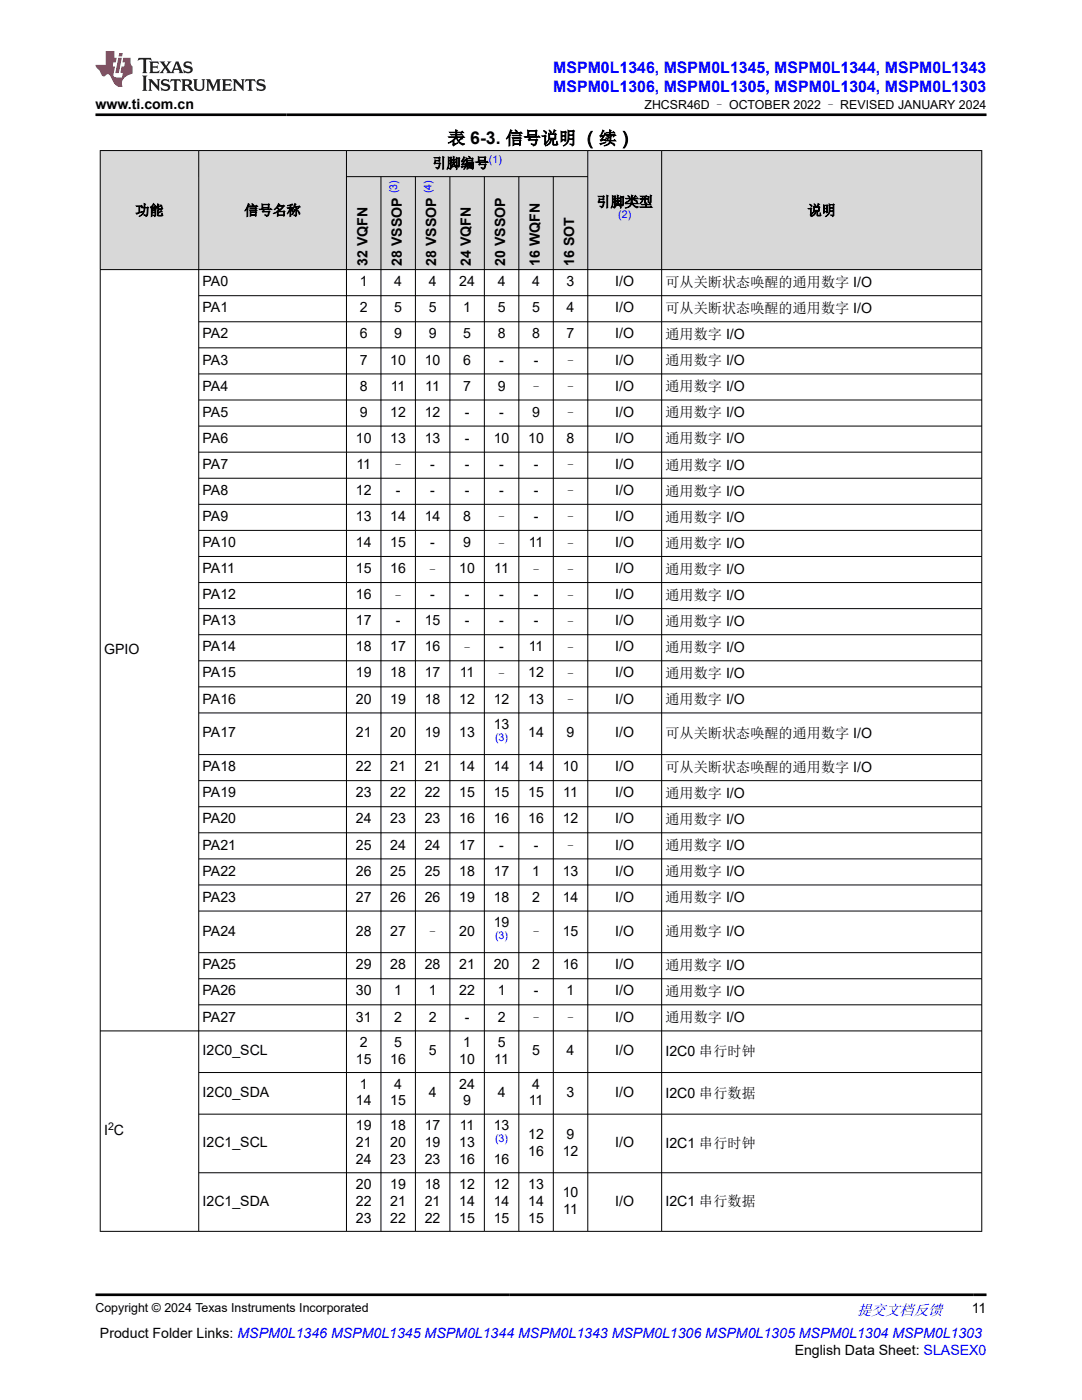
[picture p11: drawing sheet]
<svg xmlns="http://www.w3.org/2000/svg" width="216mm" height="279mm" viewBox="0 0 216 279" stroke-linecap="round" stroke-linejoin="round" font-family="sans-serif">
<defs><g id="words">
<text font-size="3.5" x="89.3" y="28.8">表 6-3. 信号说明 （续）</text>
<g font-size="3.2" fill="#00f">
<text x="110.4" y="14.5">MSPM0L1346, MSPM0L1345, MSPM0L1344, MSPM0L1343</text>
<text x="110.4" y="18.3">MSPM0L1306, MSPM0L1305, MSPM0L1304, MSPM0L1303</text>
</g>
<text font-size="3" fill="#00f" x="171" y="262.4">提交文档反馈</text>
<g font-size="2.8">
<text x="19.1" y="21.7">www.ti.com.cn</text>
<text x="86.3" y="33.5">引脚编号</text>
<text x="119" y="41.2">引脚类型</text>
<text x="27" y="42.9">功能</text>
<text x="48.7" y="42.9">信号名称</text>
<text x="161.1" y="42.9">说明</text>
<text x="73.3" y="53" transform="rotate(-90 73.3 53)">32 VQFN</text>
<text x="80.2" y="53" transform="rotate(-90 80.2 53)">28 VSSOP</text>
<text x="87.1" y="53" transform="rotate(-90 87.1 53)">28 VSSOP</text>
<text x="93.9" y="53" transform="rotate(-90 93.9 53)">24 VQFN</text>
<text x="100.8" y="53" transform="rotate(-90 100.8 53)">20 VSSOP</text>
<text x="107.7" y="53" transform="rotate(-90 107.7 53)">16 WQFN</text>
<text x="114.6" y="53" transform="rotate(-90 114.6 53)">16 SOT</text>
<text x="40.4" y="57.1">PA0</text>
<text x="71.8" y="57.1">1</text>
<text x="78.7" y="57.1">4</text>
<text x="85.5" y="57.1">4</text>
<text x="91.6" y="57.1">24</text>
<text x="99.3" y="57.1">4</text>
<text x="106.2" y="57.1">4</text>
<text x="113.1" y="57.1">3</text>
<text x="122.8" y="57.1">I/O</text>
<text x="132.8" y="57.3">可从关断状态唤醒的通用数字 I/O</text>
<text x="40.4" y="62.3">PA1</text>
<text x="71.8" y="62.3">2</text>
<text x="78.7" y="62.3">5</text>
<text x="85.5" y="62.3">5</text>
<text x="92.4" y="62.3">1</text>
<text x="99.3" y="62.3">5</text>
<text x="106.2" y="62.3">5</text>
<text x="113.1" y="62.3">4</text>
<text x="122.8" y="62.3">I/O</text>
<text x="132.8" y="62.5">可从关断状态唤醒的通用数字 I/O</text>
<text x="40.4" y="67.5">PA2</text>
<text x="71.8" y="67.5">6</text>
<text x="78.7" y="67.5">9</text>
<text x="85.5" y="67.5">9</text>
<text x="92.4" y="67.5">5</text>
<text x="99.3" y="67.5">8</text>
<text x="106.2" y="67.5">8</text>
<text x="113.1" y="67.5">7</text>
<text x="122.8" y="67.5">I/O</text>
<text x="132.8" y="67.7">通用数字 I/O</text>
<text x="40.4" y="72.8">PA3</text>
<text x="40.4" y="78">PA4</text>
<text x="71.8" y="72.8">7</text>
<text x="71.8" y="78">8</text>
<text x="77.9" y="72.8">10</text>
<text x="78" y="78">11</text>
<text x="84.8" y="72.8">10</text>
<text x="84.9" y="78">11</text>
<text x="92.4" y="72.8">6</text>
<text x="92.4" y="78">7</text>
<text x="99.3" y="78">9</text>
<text x="99.6" y="72.8">-</text>
<text x="106.5" y="72.8">-</text>
<text x="112.4" y="73">–</text>
<text x="122.8" y="72.8">I/O</text>
<text x="122.8" y="78">I/O</text>
<text x="132.8" y="72.9">通用数字 I/O</text>
<text x="40.4" y="83.2">PA5</text>
<text x="71.8" y="83.2">9</text>
<text x="77.9" y="83.2">12</text>
<text x="84.8" y="83.2">12</text>
<text x="92.7" y="83.2">-</text>
<text x="99.6" y="83.2">-</text>
<text x="105.6" y="78.2">–</text>
<text x="106.2" y="83.2">9</text>
<text x="112.4" y="78.2">–</text>
<text x="112.4" y="83.4">–</text>
<text x="122.8" y="83.2">I/O</text>
<text x="132.8" y="78.1">通用数字 I/O</text>
<text x="132.8" y="83.3">通用数字 I/O</text>
<text x="40.4" y="88.4">PA6</text>
<text x="71" y="88.4">10</text>
<text x="77.9" y="88.4">13</text>
<text x="84.8" y="88.4">13</text>
<text x="92.7" y="88.4">-</text>
<text x="98.5" y="88.4">10</text>
<text x="105.4" y="88.4">10</text>
<text x="113.1" y="88.4">8</text>
<text x="122.8" y="88.4">I/O</text>
<text x="132.8" y="88.5">通用数字 I/O</text>
<text x="40.4" y="93.6">PA7</text>
<text x="71.1" y="93.6">11</text>
<text x="78" y="93.9">–</text>
<text x="85.9" y="93.6">-</text>
<text x="92.7" y="93.6">-</text>
<text x="99.6" y="93.6">-</text>
<text x="106.5" y="93.6">-</text>
<text x="112.4" y="93.9">–</text>
<text x="122.8" y="93.6">I/O</text>
<text x="132.8" y="93.7">通用数字 I/O</text>
<text x="40.4" y="98.8">PA8</text>
<text x="71" y="98.8">12</text>
<text x="79" y="98.8">-</text>
<text x="85.9" y="98.8">-</text>
<text x="92.7" y="98.8">-</text>
<text x="99.6" y="98.8">-</text>
<text x="106.5" y="98.8">-</text>
<text x="112.4" y="99.1">–</text>
<text x="122.8" y="98.8">I/O</text>
<text x="132.8" y="98.9">通用数字 I/O</text>
<text x="40.4" y="104">PA9</text>
<text x="71" y="104">13</text>
<text x="77.9" y="104">14</text>
<text x="84.8" y="104">14</text>
<text x="92.4" y="104">8</text>
<text x="98.7" y="104.3">–</text>
<text x="106.5" y="104">-</text>
<text x="112.4" y="104.3">–</text>
<text x="122.8" y="104">I/O</text>
<text x="132.8" y="104.1">通用数字 I/O</text>
<text x="40.4" y="109.2">PA10</text>
<text x="71" y="109.2">14</text>
<text x="77.9" y="109.2">15</text>
<text x="85.9" y="109.2">-</text>
<text x="92.4" y="109.2">9</text>
<text x="98.7" y="109.5">–</text>
<text x="105.5" y="109.2">11</text>
<text x="112.4" y="109.5">–</text>
<text x="122.8" y="109.2">I/O</text>
<text x="132.8" y="109.3">通用数字 I/O</text>
<text x="40.4" y="114.4">PA11</text>
<text x="40.4" y="119.6">PA12</text>
<text x="71" y="114.4">15</text>
<text x="71" y="119.6">16</text>
<text x="77.9" y="114.4">16</text>
<text x="78" y="119.9">–</text>
<text x="84.9" y="114.7">–</text>
<text x="85.9" y="119.6">-</text>
<text x="91.6" y="114.4">10</text>
<text x="92.7" y="119.6">-</text>
<text x="98.6" y="114.4">11</text>
<text x="99.6" y="119.6">-</text>
<text x="105.6" y="114.7">–</text>
<text x="106.5" y="119.6">-</text>
<text x="112.4" y="114.7">–</text>
<text x="112.4" y="119.9">–</text>
<text x="122.8" y="114.4">I/O</text>
<text x="122.8" y="119.6">I/O</text>
<text x="132.8" y="114.5">通用数字 I/O</text>
<text x="132.8" y="119.7">通用数字 I/O</text>
<text x="40.4" y="124.8">PA13</text>
<text x="71" y="124.8">17</text>
<text x="79" y="124.8">-</text>
<text x="84.8" y="124.8">15</text>
<text x="92.7" y="124.8">-</text>
<text x="99.6" y="124.8">-</text>
<text x="106.5" y="124.8">-</text>
<text x="112.4" y="125.1">–</text>
<text x="122.8" y="124.8">I/O</text>
<text x="132.8" y="124.9">通用数字 I/O</text>
<text x="20.8" y="130.5">GPIO</text>
<text x="40.4" y="130">PA14</text>
<text x="71" y="130">18</text>
<text x="77.9" y="130">17</text>
<text x="84.8" y="130">16</text>
<text x="91.8" y="130.3">–</text>
<text x="99.6" y="130">-</text>
<text x="105.5" y="130">11</text>
<text x="112.4" y="130.3">–</text>
<text x="122.8" y="130">I/O</text>
<text x="132.8" y="130.1">通用数字 I/O</text>
<text x="40.4" y="135.2">PA15</text>
<text x="71" y="135.2">19</text>
<text x="77.9" y="135.2">18</text>
<text x="84.8" y="135.2">17</text>
<text x="91.7" y="135.2">11</text>
<text x="98.7" y="135.5">–</text>
<text x="105.4" y="135.2">12</text>
<text x="112.4" y="135.5">–</text>
<text x="122.8" y="135.2">I/O</text>
<text x="132.8" y="135.3">通用数字 I/O</text>
<text x="40.4" y="140.4">PA16</text>
<text x="71" y="140.4">20</text>
<text x="77.9" y="140.4">19</text>
<text x="84.8" y="140.4">18</text>
<text x="91.6" y="140.4">12</text>
<text x="98.5" y="140.4">12</text>
<text x="105.4" y="140.4">13</text>
<text x="112.4" y="140.7">–</text>
<text x="122.8" y="140.4">I/O</text>
<text x="132.8" y="140.6">通用数字 I/O</text>
<text x="40.4" y="147.2">PA17</text>
<text x="71" y="147.2">21</text>
<text x="77.9" y="147.2">20</text>
<text x="84.8" y="147.2">19</text>
<text x="91.6" y="147.2">13</text>
<text x="98.5" y="145.5">13</text>
<text x="105.4" y="147.2">14</text>
<text x="113.1" y="147.2">9</text>
<text x="122.8" y="147.2">I/O</text>
<text x="132.8" y="147.3">可从关断状态唤醒的通用数字 I/O</text>
<text x="40.4" y="153.9">PA18</text>
<text x="71" y="153.9">22</text>
<text x="77.9" y="153.9">21</text>
<text x="84.8" y="153.9">21</text>
<text x="91.6" y="153.9">14</text>
<text x="98.5" y="153.9">14</text>
<text x="105.4" y="153.9">14</text>
<text x="112.3" y="153.9">10</text>
<text x="122.8" y="153.9">I/O</text>
<text x="132.8" y="154.1">可从关断状态唤醒的通用数字 I/O</text>
<text x="40.4" y="159.1">PA19</text>
<text x="71" y="159.1">23</text>
<text x="77.9" y="159.1">22</text>
<text x="84.8" y="159.1">22</text>
<text x="91.6" y="159.1">15</text>
<text x="98.5" y="159.1">15</text>
<text x="105.4" y="159.1">15</text>
<text x="112.4" y="159.1">11</text>
<text x="122.8" y="159.1">I/O</text>
<text x="132.8" y="159.3">通用数字 I/O</text>
<text x="40.4" y="164.3">PA20</text>
<text x="71" y="164.3">24</text>
<text x="77.9" y="164.3">23</text>
<text x="84.8" y="164.3">23</text>
<text x="91.6" y="164.3">16</text>
<text x="98.5" y="164.3">16</text>
<text x="105.4" y="164.3">16</text>
<text x="112.3" y="164.3">12</text>
<text x="122.8" y="164.3">I/O</text>
<text x="132.8" y="164.5">通用数字 I/O</text>
<text x="40.4" y="169.5">PA21</text>
<text x="71" y="169.5">25</text>
<text x="77.9" y="169.5">24</text>
<text x="84.8" y="169.5">24</text>
<text x="91.6" y="169.5">17</text>
<text x="99.6" y="169.5">-</text>
<text x="106.5" y="169.5">-</text>
<text x="112.4" y="169.8">–</text>
<text x="122.8" y="169.5">I/O</text>
<text x="132.8" y="169.7">通用数字 I/O</text>
<text x="40.4" y="174.7">PA22</text>
<text x="40.4" y="179.9">PA23</text>
<text x="71" y="174.7">26</text>
<text x="71" y="179.9">27</text>
<text x="77.9" y="174.7">25</text>
<text x="77.9" y="179.9">26</text>
<text x="84.8" y="174.7">25</text>
<text x="84.8" y="179.9">26</text>
<text x="91.6" y="174.7">18</text>
<text x="91.6" y="179.9">19</text>
<text x="98.5" y="174.7">17</text>
<text x="98.5" y="179.9">18</text>
<text x="106.2" y="174.7">1</text>
<text x="106.2" y="179.9">2</text>
<text x="112.3" y="174.7">13</text>
<text x="112.3" y="179.9">14</text>
<text x="122.8" y="174.7">I/O</text>
<text x="122.8" y="179.9">I/O</text>
<text x="132.8" y="174.9">通用数字 I/O</text>
<text x="98.5" y="185">19</text>
<text x="132.8" y="180.1">通用数字 I/O</text>
<text x="40.4" y="186.7">PA24</text>
<text x="71" y="186.7">28</text>
<text x="77.9" y="186.7">27</text>
<text x="84.9" y="187">–</text>
<text x="91.6" y="186.7">20</text>
<text x="105.6" y="187">–</text>
<text x="112.3" y="186.7">15</text>
<text x="122.8" y="186.7">I/O</text>
<text x="132.8" y="186.8">通用数字 I/O</text>
<text x="40.4" y="193.5">PA25</text>
<text x="71" y="193.5">29</text>
<text x="77.9" y="193.5">28</text>
<text x="84.8" y="193.5">28</text>
<text x="91.6" y="193.5">21</text>
<text x="98.5" y="193.5">20</text>
<text x="106.2" y="193.5">2</text>
<text x="112.3" y="193.5">16</text>
<text x="122.8" y="193.5">I/O</text>
<text x="132.8" y="193.6">通用数字 I/O</text>
<text x="40.4" y="198.7">PA26</text>
<text x="40.4" y="203.9">PA27</text>
<text x="71" y="198.7">30</text>
<text x="71" y="203.9">31</text>
<text x="78.7" y="198.7">1</text>
<text x="78.7" y="203.9">2</text>
<text x="85.5" y="198.7">1</text>
<text x="85.5" y="203.9">2</text>
<text x="91.6" y="198.7">22</text>
<text x="92.7" y="203.9">-</text>
<text x="99.3" y="198.7">1</text>
<text x="99.3" y="203.9">2</text>
<text x="106.5" y="198.7">-</text>
<text x="113.1" y="198.7">1</text>
<text x="122.8" y="198.7">I/O</text>
<text x="122.8" y="203.9">I/O</text>
<text x="132.8" y="198.8">通用数字 I/O</text>
<text x="71.8" y="208.9">2</text>
<text x="78.7" y="208.9">5</text>
<text x="92.4" y="208.9">1</text>
<text x="99.3" y="208.9">5</text>
<text x="105.6" y="204.2">–</text>
<text x="112.4" y="204.2">–</text>
<text x="132.8" y="204">通用数字 I/O</text>
<text x="40.4" y="210.6">I2C0_SCL</text>
<text x="71" y="212.3">15</text>
<text x="77.9" y="212.3">16</text>
<text x="85.5" y="210.6">5</text>
<text x="91.6" y="212.3">10</text>
<text x="98.6" y="212.3">11</text>
<text x="106.2" y="210.6">5</text>
<text x="113.1" y="210.6">4</text>
<text x="122.8" y="210.6">I/O</text>
<text x="132.8" y="210.8">I2C0 串行时钟</text>
<text x="40.4" y="218.9">I2C0_SDA</text>
<text x="71" y="220.6">14</text>
<text x="71.8" y="217.2">1</text>
<text x="77.9" y="220.6">15</text>
<text x="78.7" y="217.2">4</text>
<text x="85.5" y="218.9">4</text>
<text x="91.6" y="217.2">24</text>
<text x="92.4" y="220.6">9</text>
<text x="99.3" y="218.9">4</text>
<text x="105.5" y="220.6">11</text>
<text x="106.2" y="217.2">4</text>
<text x="113.1" y="218.9">3</text>
<text x="122.8" y="218.9">I/O</text>
<text x="132.8" y="219.1">I2C0 串行数据</text>
<text x="20.8" y="226.5">I C</text>
<text x="71" y="225.5">19</text>
<text x="77.9" y="225.5">18</text>
<text x="84.8" y="225.5">17</text>
<text x="91.7" y="225.5">11</text>
<text x="98.5" y="225.5">13</text>
<text x="105.4" y="227.2">12</text>
<text x="113.1" y="227.2">9</text>
<text x="40.4" y="228.9">I2C1_SCL</text>
<text x="71" y="228.9">21</text>
<text x="71" y="232.3">24</text>
<text x="77.9" y="228.9">20</text>
<text x="77.9" y="232.3">23</text>
<text x="84.8" y="228.9">19</text>
<text x="84.8" y="232.3">23</text>
<text x="91.6" y="228.9">13</text>
<text x="91.6" y="232.3">16</text>
<text x="98.5" y="232.3">16</text>
<text x="105.4" y="230.6">16</text>
<text x="112.3" y="230.6">12</text>
<text x="122.8" y="228.9">I/O</text>
<text x="132.8" y="229.1">I2C1 串行时钟</text>
<text x="71" y="237.2">20</text>
<text x="77.9" y="237.2">19</text>
<text x="84.8" y="237.2">18</text>
<text x="91.6" y="237.2">12</text>
<text x="98.5" y="237.2">12</text>
<text x="105.4" y="237.2">13</text>
<text x="112.3" y="238.9">10</text>
<text x="40.4" y="240.6">I2C1_SDA</text>
<text x="71" y="240.6">22</text>
<text x="71" y="244">23</text>
<text x="77.9" y="240.6">21</text>
<text x="77.9" y="244">22</text>
<text x="84.8" y="240.6">21</text>
<text x="84.8" y="244">22</text>
<text x="91.6" y="240.6">14</text>
<text x="91.6" y="244">15</text>
<text x="98.5" y="240.6">14</text>
<text x="98.5" y="244">15</text>
<text x="105.4" y="240.6">14</text>
<text x="105.4" y="244">15</text>
<text x="112.4" y="242.3">11</text>
<text x="122.8" y="240.6">I/O</text>
<text x="132.8" y="240.8">I2C1 串行数据</text>
<text x="193.9" y="262.1">11</text>
<text x="19.9" y="266.9">Product Folder Links: MSPM0L1346 MSPM0L1345 MSPM0L1344 MSPM0L1343 MSPM0L1306 MSPM0L1305 MSPM0L1304 MSPM0L1303</text>
<text x="158.6" y="270.3">English Data Sheet: SLASEX0</text>
</g>
<g font-size="2.5">
<text x="128.6" y="21.8">ZHCSR46D – OCTOBER 2022 – REVISED JANUARY 2024</text>
<text x="19.1" y="261.8">Copyright © 2024 Texas Instruments Incorporated</text>
</g>
<g font-size="2.1" fill="#00f">
<text x="97.6" y="32.6">(1)</text>
<text x="79.2" y="38.6" transform="rotate(-90 79.2 38.6)">(3)</text>
<text x="86.1" y="38.6" transform="rotate(-90 86.1 38.6)">(4)</text>
<text x="123.4" y="43.4">(2)</text>
<text x="98.8" y="147.9">(3)</text>
<text x="98.8" y="187.5">(3)</text>
<text x="98.8" y="228">(3)</text>
</g>
<text font-size="2.1" x="21.6" y="225.5">2</text>
</g></defs>
<g fill="#d8d8d8">
<path d="M20 30h175.9v5.3h-175.9z" fill-rule="evenodd"/>
<path d="M20.1 30.1h19.5v23.6h-19.5z" fill-rule="evenodd"/>
<path d="M39.7 30.1h29.4v23.6h-29.4z" fill-rule="evenodd"/>
<path d="M69.2 30.1h48v5.1h-48z" fill-rule="evenodd"/>
<path d="M117.3 30.1h14.7v23.6h-14.7z" fill-rule="evenodd"/>
<path d="M132.1 30.1h63.7v23.6h-63.7z" fill-rule="evenodd"/>
<path d="M69.2 35.3h6.8v18.4h-6.8z" fill-rule="evenodd"/>
<path d="M76.1 35.3h6.7v18.4h-6.7z" fill-rule="evenodd"/>
<path d="M83 35.3h6.7v18.4h-6.7z" fill-rule="evenodd"/>
<path d="M89.8 35.3h6.8v18.4h-6.8z" fill-rule="evenodd"/>
<path d="M96.7 35.3h6.8v18.4h-6.8z" fill-rule="evenodd"/>
<path d="M103.6 35.3h6.7v18.4h-6.7z" fill-rule="evenodd"/>
<path d="M110.5 35.3h6.7v18.4h-6.7z" fill-rule="evenodd"/>
</g>
<g fill="none" stroke="#000" stroke-width=".2">
<path d="M19.9 30h176.1M20 30v215.8M39.7 30v215.8M69.1 30v215.8M69.1 35.3h48.2M76 35.3v210.5M82.9 35.3v210.5M89.8 35.3v210.5M96.6 35.3v210.5M103.5 35.3v210.5M110.4 35.3v210.5M117.3 30v215.8"/>
<path d="M132 30v215.8M195.9 30v215.8M19.9 53.8h176.1M39.7 59h156.3M39.7 64.2h156.3M39.7 69.4h156.3M39.7 74.6h156.3M39.7 79.8h156.3M39.7 85h156.3M39.7 90.2h156.3M39.7 95.4h156.3M39.7 100.6h156.3"/>
<path d="M39.7 105.9h156.3M39.7 111.1h156.3M39.7 116.3h156.3M39.7 121.5h156.3M39.7 126.7h156.3M39.7 131.9h156.3M39.7 137.1h156.3M39.7 142.3h156.3M39.7 150.6h156.3M39.7 155.8h156.3M39.7 161h156.3M39.7 166.2h156.3"/>
<path d="M39.7 171.4h156.3M39.7 176.6h156.3M39.7 181.8h156.3M39.7 190.1h156.3M39.7 195.3h156.3M19.9 205.7h176.1M39.7 200.5h156.3M39.7 214h156.3M39.7 222.4h156.3M39.7 234h156.3M196 245.7h-176.1"/>
</g>
<path d="M27.7 11.6l-.2 .5 .5-.2h.6v.1v2.2l-.2 .4h1l-.2-.4v-2.2v-.1h.5l.5 .2-.1-.5zM29.8 12.3l.2 .4v1.5l-.2 .4h1.9l.1-.6a1.08 1.08 0 0 1-1.3 .2v-.7h.6l.4 .2v-.7l-.4 .2h-.6v-.5l.2-.2a1 1 0 0 1 1 .3l-.1-.5zM31.8 12.3l1 1.1-1 1.2h.9l-.2-.2 .4-.8 .5 .8-.2 .2h1.6l-.2-.2 .1-.5h1l.1 .5-.1 .2h.9l-.2-.3-.8-2h-.5l-1 2.2-.8-1.1 .9-1.1h-.8l.2 .2-.5 .6-.3-.6 .1-.2zM35.2 12.7l.4 1h-.8zM36.8 12.4a.65 .65 0 0 0-.2 .7 .65 .65 0 0 0 .6 .5l.7 .1 .1 .3a.79 .79 0 0 1-.7 .4 .79 .79 0 0 1-.7-.5l.1 .7 .2-.1a.93 .93 0 0 0 1.1 .1 .93 .93 0 0 0 .4-1 1.46 1.46 0 0 0-1.2-.6l-.1-.3a1.09 1.09 0 0 1 1.2 .2l-.2-.6-.1 .1-.6-.2zM28.4 15.1l.2 .4v2.2l-.2 .4h1l-.2-.4v-2.2l.2-.4zM29.6 15.8l.2 .4v1.5l-.2 .4h.8l-.3-.4v-1.3l1.7 1.8v-2l.2-.4h-.8l.2 .2 .1 1.1-1.2-1.3zM32.3 15.9a.65 .65 0 0 0-.2 .8 .65 .65 0 0 0 .7 .4l.6 .2 .1 .2a.79 .79 0 0 1-.7 .4 .79 .79 0 0 1-.7-.5l.1 .7 .2-.1a.93 .93 0 0 0 1.1 .1 .93 .93 0 0 0 .4-.9 1.46 1.46 0 0 0-1.2-.6l-.1-.4a1.09 1.09 0 0 1 1.2 .2l-.2-.6-.1 .1-.6-.1zM34.1 15.8l-.1 .6a.63 .63 0 0 1 .7-.3l.1 1.6-.3 .4h1l-.2-.4v-1.6a.66 .66 0 0 1 .8 .3l-.1-.6zM36.2 15.8l.2 .4v1.5l-.2 .4h.9l-.2-.2v-.7h.5l.1 .2a.79 .79 0 0 0 1.2 .6l-1-.9a.61 .61 0 0 0 .6-.6 .61 .61 0 0 0-.5-.7zM36.9 16.1h.2a.47 .47 0 0 1 .5 .1 .47 .47 0 0 1 .1 .5l-.2 .1-.6 .1zM38.5 15.8l.2 .2a2.27 2.27 0 0 0 .4 2 1.04 1.04 0 0 0 1.7-.7v-1.3l.2-.2h-.8l.2 .4v1.1a.6 .6 0 0 1-.6 .6 .6 .6 0 0 1-.6-.6v-1.1l.3-.4zM41.1 15.8l.2 .4v1.5l-.2 .4h.7l-.2-.4v-1.4l.9 1.9 .8-1.9v1.4l-.2 .4h1l-.3-.4v-1.5l.3-.4h-.8l-.7 1.5-.7-1.5zM44.3 15.8l.2 .4v1.5l-.2 .4h1.9l.1-.6a1.09 1.09 0 0 1-1.3 .2v-.7h.6l.4 .2v-.6l-.4 .2h-.6v-.6l.2-.1a1.01 1.01 0 0 1 1 .3l-.1-.6zM46.4 15.8l.3 .4v1.5l-.3 .4h.8l-.2-.4v-1.3l1.6 1.8v-2l.2-.4h-.7l.2 .2v1.1l-1.2-1.3zM49 15.8l-.1 .6a.63 .63 0 0 1 .8-.3v1.6l-.3 .4h1l-.2-.4v-1.6a.66 .66 0 0 1 .8 .3l-.1-.6zM51.4 15.9a.65 .65 0 0 0-.2 .8 .65 .65 0 0 0 .6 .4l.6 .2 .2 .2a.79 .79 0 0 1-.8 .4 .79 .79 0 0 1-.6-.5l.1 .7 .2-.1a.93 .93 0 0 0 1 .1 .93 .93 0 0 0 .5-.9 1.46 1.46 0 0 0-1.3-.6l-.1-.4a1.09 1.09 0 0 1 1.3 .2l-.2-.6-.2 .1-.5-.1z" fill="#231f20"/>
<path d="M21.1 10.2v2.8h-2.1l.1 .3 .9 1a.95 .95 0 0 0 .9 .9 .59 .59 0 0 1 .6-.4 .59 .59 0 0 1 .5 .4l.4 .7a1.59 1.59 0 0 0 2.1 1.4 1.61 1.61 0 0 1 1-2.3l1-.3-.1-1.5a1.59 1.59 0 0 1-.4-1.7h-1.4l-.2 .9h.5l-.1 .9h-.5l-.2 1v.2l.4 .1-.2 .9h-.6a.73 .73 0 0 1-1.1-.7l.3-1.5h-.5l.2-.9h.5l.2-.9h-.5v-1.3zM23.6 11.5l-.6 3.1h.7l.6-3.1zM23.8 10.6l-.1 .6h.7l.1-.6z" fill="#ed1c24"/>
<path d="M19.1 22.9h177.8M19.1 258.4h177.8" fill="none" stroke="#000" stroke-width=".53"/>
<use href="#words"/>
</svg>
